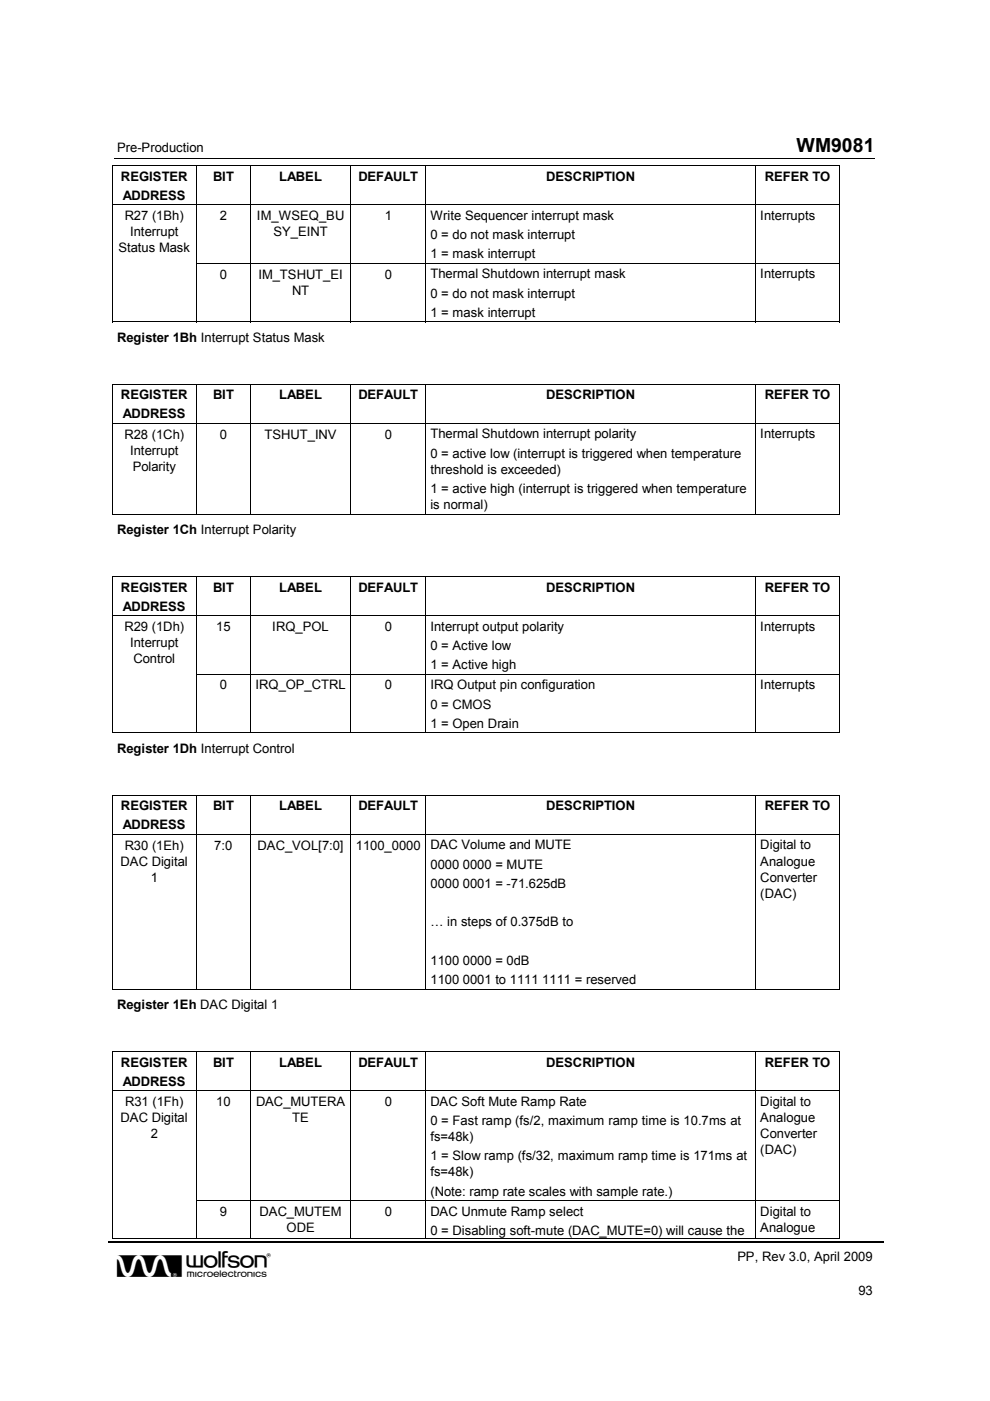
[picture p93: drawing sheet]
<svg xmlns="http://www.w3.org/2000/svg" width="210mm" height="297mm" viewBox="0 0 210 297" stroke-linecap="round" stroke-linejoin="round" font-family="sans-serif">
<defs><g id="words">
<text font-size="6.9" x="24.8" y="270.7">w</text>
<text font-size="4.1" x="168.9" y="32.3">WM9081</text>
<g font-size="2.8">
<text x="24.8" y="32.3">Pre-Production</text>
<text x="25.7" y="38.3">REGISTER</text>
<text x="45.2" y="38.3">BIT</text>
<text x="59.2" y="38.3">LABEL</text>
<text x="76" y="38.3">DEFAULT</text>
<text x="115.8" y="38.3">DESCRIPTION</text>
<text x="162.1" y="38.3">REFER TO</text>
<text x="26" y="42.4">ADDRESS</text>
<text x="26.5" y="46.7">R27 (1Bh)</text>
<text x="46.6" y="46.7">2</text>
<text x="54.5" y="46.7">IM_WSEQ_BU</text>
<text x="81.6" y="46.7">1</text>
<text x="91.3" y="46.6">Write Sequencer interrupt mask</text>
<text x="161.2" y="46.6">Interrupts</text>
<text x="25.1" y="53.5">Status Mask</text>
<text x="27.6" y="50.1">Interrupt</text>
<text x="58" y="50.1">SY_EINT</text>
<text x="91.3" y="50.7">0 = do not mask interrupt</text>
<text x="46.6" y="59.1">0</text>
<text x="54.8" y="59.1">IM_TSHUT_EI</text>
<text x="81.6" y="59.1">0</text>
<text x="91.3" y="59">Thermal Shutdown interrupt mask</text>
<text x="91.3" y="54.7">1 = mask interrupt</text>
<text x="161.2" y="59">Interrupts</text>
<text x="61.9" y="62.5">NT</text>
<text x="91.3" y="63.1">0 = do not mask interrupt</text>
<text x="91.3" y="67.1">1 = mask interrupt</text>
<text x="24.8" y="72.5">Register 1Bh Interrupt Status Mask</text>
<text x="25.7" y="84.6">REGISTER</text>
<text x="26" y="88.7">ADDRESS</text>
<text x="45.2" y="84.6">BIT</text>
<text x="59.2" y="84.6">LABEL</text>
<text x="76" y="84.6">DEFAULT</text>
<text x="115.8" y="84.6">DESCRIPTION</text>
<text x="162.1" y="84.6">REFER TO</text>
<text x="26.4" y="93">R28 (1Ch)</text>
<text x="46.6" y="93">0</text>
<text x="56.1" y="93">TSHUT_INV</text>
<text x="81.6" y="93">0</text>
<text x="91.3" y="93">Thermal Shutdown interrupt polarity</text>
<text x="161.2" y="93">Interrupts</text>
<text x="27.6" y="96.4">Interrupt</text>
<text x="28.1" y="99.8">Polarity</text>
<text x="91.3" y="97">0 = active low (interrupt is triggered when temperature</text>
<text x="91.3" y="100.5">threshold is exceeded)</text>
<text x="91.3" y="104.5">1 = active high (interrupt is triggered when temperature</text>
<text x="91.3" y="107.9">is normal)</text>
<text x="24.8" y="113.3">Register 1Ch Interrupt Polarity</text>
<text x="25.7" y="125.4">REGISTER</text>
<text x="45.2" y="125.4">BIT</text>
<text x="59.2" y="125.4">LABEL</text>
<text x="76" y="125.4">DEFAULT</text>
<text x="115.8" y="125.4">DESCRIPTION</text>
<text x="162.1" y="125.4">REFER TO</text>
<text x="26" y="129.5">ADDRESS</text>
<text x="26.4" y="133.8">R29 (1Dh)</text>
<text x="27.6" y="137.2">Interrupt</text>
<text x="45.8" y="133.8">15</text>
<text x="57.7" y="133.8">IRQ_POL</text>
<text x="81.6" y="133.8">0</text>
<text x="91.3" y="133.7">Interrupt output polarity</text>
<text x="91.3" y="137.8">0 = Active low</text>
<text x="161.2" y="133.7">Interrupts</text>
<text x="28.3" y="140.6">Control</text>
<text x="91.3" y="141.9">1 = Active high</text>
<text x="46.6" y="146.2">0</text>
<text x="54.2" y="146.2">IRQ_OP_CTRL</text>
<text x="81.6" y="146.2">0</text>
<text x="91.3" y="146.1">IRQ Output pin configuration</text>
<text x="161.2" y="146.1">Interrupts</text>
<text x="91.3" y="150.2">0 = CMOS</text>
<text x="91.3" y="154.3">1 = Open Drain</text>
<text x="24.8" y="159.6">Register 1Dh Interrupt Control</text>
<text x="25.7" y="171.8">REGISTER</text>
<text x="45.2" y="171.8">BIT</text>
<text x="59.2" y="171.8">LABEL</text>
<text x="76" y="171.8">DEFAULT</text>
<text x="115.8" y="171.8">DESCRIPTION</text>
<text x="162.1" y="171.8">REFER TO</text>
<text x="26" y="175.9">ADDRESS</text>
<text x="25.6" y="183.6">DAC Digital</text>
<text x="26.5" y="180.1">R30 (1Eh)</text>
<text x="45.4" y="180.1">7:0</text>
<text x="54.6" y="180.1">DAC_VOL[7:0]</text>
<text x="75.5" y="180.1">1100_0000</text>
<text x="91.3" y="180.1">DAC Volume and MUTE</text>
<text x="91.3" y="184.2">0000 0000 = MUTE</text>
<text x="161.2" y="180.1">Digital to</text>
<text x="161.2" y="183.5">Analogue</text>
<text x="32" y="187">1</text>
<text x="91.3" y="188.3">0000 0001 = -71.625dB</text>
<text x="161.2" y="186.9">Converter</text>
<text x="161.2" y="190.4">(DAC)</text>
<text x="91.3" y="196.4">… in steps of 0.375dB to</text>
<text x="91.3" y="204.6">1100 0000 = 0dB</text>
<text x="91.3" y="208.7">1100 0001 to 1111 1111 = reserved</text>
<text x="24.8" y="214">Register 1Eh DAC Digital 1</text>
<text x="25.7" y="226.1">REGISTER</text>
<text x="45.2" y="226.1">BIT</text>
<text x="59.2" y="226.1">LABEL</text>
<text x="76" y="226.1">DEFAULT</text>
<text x="115.8" y="226.1">DESCRIPTION</text>
<text x="162.1" y="226.1">REFER TO</text>
<text x="26" y="230.2">ADDRESS</text>
<text x="25.6" y="237.9">DAC Digital</text>
<text x="26.5" y="234.5">R31 (1Fh)</text>
<text x="45.8" y="234.5">10</text>
<text x="54.3" y="234.5">DAC_MUTERA</text>
<text x="62" y="237.9">TE</text>
<text x="81.6" y="234.5">0</text>
<text x="91.3" y="234.4">DAC Soft Mute Ramp Rate</text>
<text x="91.3" y="238.5">0 = Fast ramp (fs/2, maximum ramp time is 10.7ms at</text>
<text x="161.2" y="234.4">Digital to</text>
<text x="161.2" y="237.9">Analogue</text>
<text x="32" y="241.3">2</text>
<text x="91.3" y="241.9">fs=48k)</text>
<text x="161.2" y="241.3">Converter</text>
<text x="161.2" y="244.7">(DAC)</text>
<text x="91.3" y="246">1 = Slow ramp (fs/32, maximum ramp time is 171ms at</text>
<text x="91.3" y="249.4">fs=48k)</text>
<text x="46.6" y="257.8">9</text>
<text x="55" y="257.8">DAC_MUTEM</text>
<text x="81.6" y="257.8">0</text>
<text x="91.3" y="257.8">DAC Unmute Ramp select</text>
<text x="91.3" y="253.5">(Note: ramp rate scales with sample rate.)</text>
<text x="161.2" y="257.8">Digital to</text>
<text x="60.7" y="261.2">ODE</text>
<text x="91.3" y="261.8">0 = Disabling soft-mute (DAC_MUTE=0) will cause the</text>
<text x="161.2" y="261.2">Analogue</text>
<text x="156.3" y="267.3">PP, Rev 3.0, April 2009</text>
<text x="182" y="274.5">93</text>
</g>
</g></defs>
<g fill="none" stroke="#000" stroke-width=".21">
<path d="M23.7 35.1h154.4M23.8 35.2v8.1M24.3 33.6h161.2M41.6 35.2v8.1M53.1 35.2v8.1M74.4 35.2v8.1M90.3 35.2v8.1M160.2 35.2v8.1M178 35.2v8.1M23.7 43.4h154.4M23.8 43.5v12.3M23.8 55.9v12.4"/>
<path d="M41.5 55.8h136.6M41.6 43.5v12.3M41.6 55.9v12.4M53.1 43.5v12.3M53.1 55.9v12.4M74.4 43.5v12.3M74.4 55.9v12.4M90.3 43.5v12.3M90.3 55.9v12.4M160.2 43.5v12.3M160.2 55.9v12.4M178 43.5v12.3"/>
<path d="M178 55.9v12.4M23.7 68.2h17.8M41.7 68.2h11.3M53.2 68.2h21.1M74.5 68.2h15.7M90.3 68.2h69.8M160.3 68.2h17.6M23.7 81.4h154.4M23.7 89.8h154.4M23.8 81.5v8.2M23.8 89.9v19.2M41.6 81.5v8.2"/>
<path d="M41.6 89.9v19.2M53.1 81.5v8.2M53.1 89.9v19.2M74.4 81.5v8.2M74.4 89.9v19.2M90.3 81.5v8.2M90.3 89.9v19.2M160.2 81.5v8.2M160.2 89.9v19.2M178 81.5v8.2M178 89.9v19.2M23.7 109h17.8"/>
<path d="M41.7 109h11.3M53.2 109h21.1M74.5 109h15.7M90.3 109h69.8M160.3 109h17.6M23.7 122.3h154.4M23.7 130.6h154.4M23.8 122.3v8.2M23.8 130.6v12.3M41.6 122.3v8.2M41.6 130.6v12.3M53.1 122.3v8.2"/>
<path d="M53.1 130.6v12.3M74.4 122.3v8.2M74.4 130.6v12.3M90.3 122.3v8.2M90.3 130.6v12.3M160.2 122.3v8.2M160.2 130.6v12.3M178 122.3v8.2M178 130.6v12.3M23.7 155.4h17.8M23.8 143v12.4M41.5 143h136.6"/>
<path d="M41.6 143v12.4M41.7 155.4h11.3M53.1 143v12.4M53.2 155.4h21.1M74.4 143v12.4M74.5 155.4h15.7M90.3 143v12.4M90.3 155.4h69.8M160.2 143v12.4M160.3 155.4h17.6M178 143v12.4M23.7 168.6h154.4"/>
<path d="M23.7 176.9h154.4M23.8 168.7v8.1M23.8 177v32.8M41.6 168.7v8.1M41.6 177v32.8M53.1 168.7v8.1M53.1 177v32.8M74.4 168.7v8.1M74.4 177v32.8M90.3 168.7v8.1M90.3 177v32.8M160.2 168.7v8.1"/>
<path d="M160.2 177v32.8M178 168.7v8.1M178 177v32.8M23.7 209.7h17.8M41.7 209.7h11.3M53.2 209.7h21.1M74.5 209.7h15.7M90.3 209.7h69.8M160.3 209.7h17.6M23.7 223h154.4M23.7 231.3h154.4M23.8 223.1v8.1"/>
<path d="M23.8 231.4v23.1M41.6 223.1v8.1M41.6 231.4v23.1M53.1 223.1v8.1M53.1 231.4v23.1M74.4 223.1v8.1M74.4 231.4v23.1M90.3 223.1v8.1M90.3 231.4v23.1M160.2 223.1v8.1M160.2 231.4v23.1M178 223.1v8.1"/>
<path d="M178 231.4v23.1M23.8 254.7v8M41.5 254.6h136.6M41.6 254.7v8M53.1 254.7v8M74.4 254.7v8M90.3 254.7v8M160.2 254.7v8M178 254.7v8M23.7 262.6h17.8M41.7 262.6h11.3M53.2 262.6h21.1"/>
<path d="M74.5 262.6h15.7M90.3 262.6h69.8M160.3 262.6h17.6"/>
</g>
<path d="M23 263.3h164.4" fill="none" stroke="#000" stroke-width=".3"/>
<g fill="#000">
<path d="M23.7 35h.2v.2h-.2zM177.9 35h.2v.2h-.2zM23.7 55.8h.2v.1h-.2zM177.9 68.2h.2v.1h-.2zM23.7 81.4h.2v.1h-.2zM177.9 81.4h.2v.1h-.2zM177.9 108.9h.2v.2h-.2zM23.7 122.2h.2v.1h-.2zM177.9 122.2h.2v.1h-.2zM23.7 142.9h.2v.1h-.2zM177.9 155.3h.2v.1h-.2zM23.7 168.5h.2v.2h-.2z"/>
<path d="M177.9 168.5h.2v.2h-.2zM177.9 209.6h.2v.2h-.2zM23.7 222.9h.2v.2h-.2zM177.9 222.9h.2v.2h-.2zM23.7 254.5h.2v.2h-.2zM177.9 262.5h.2v.2h-.2z"/>
</g>
<use href="#words"/>
</svg>
